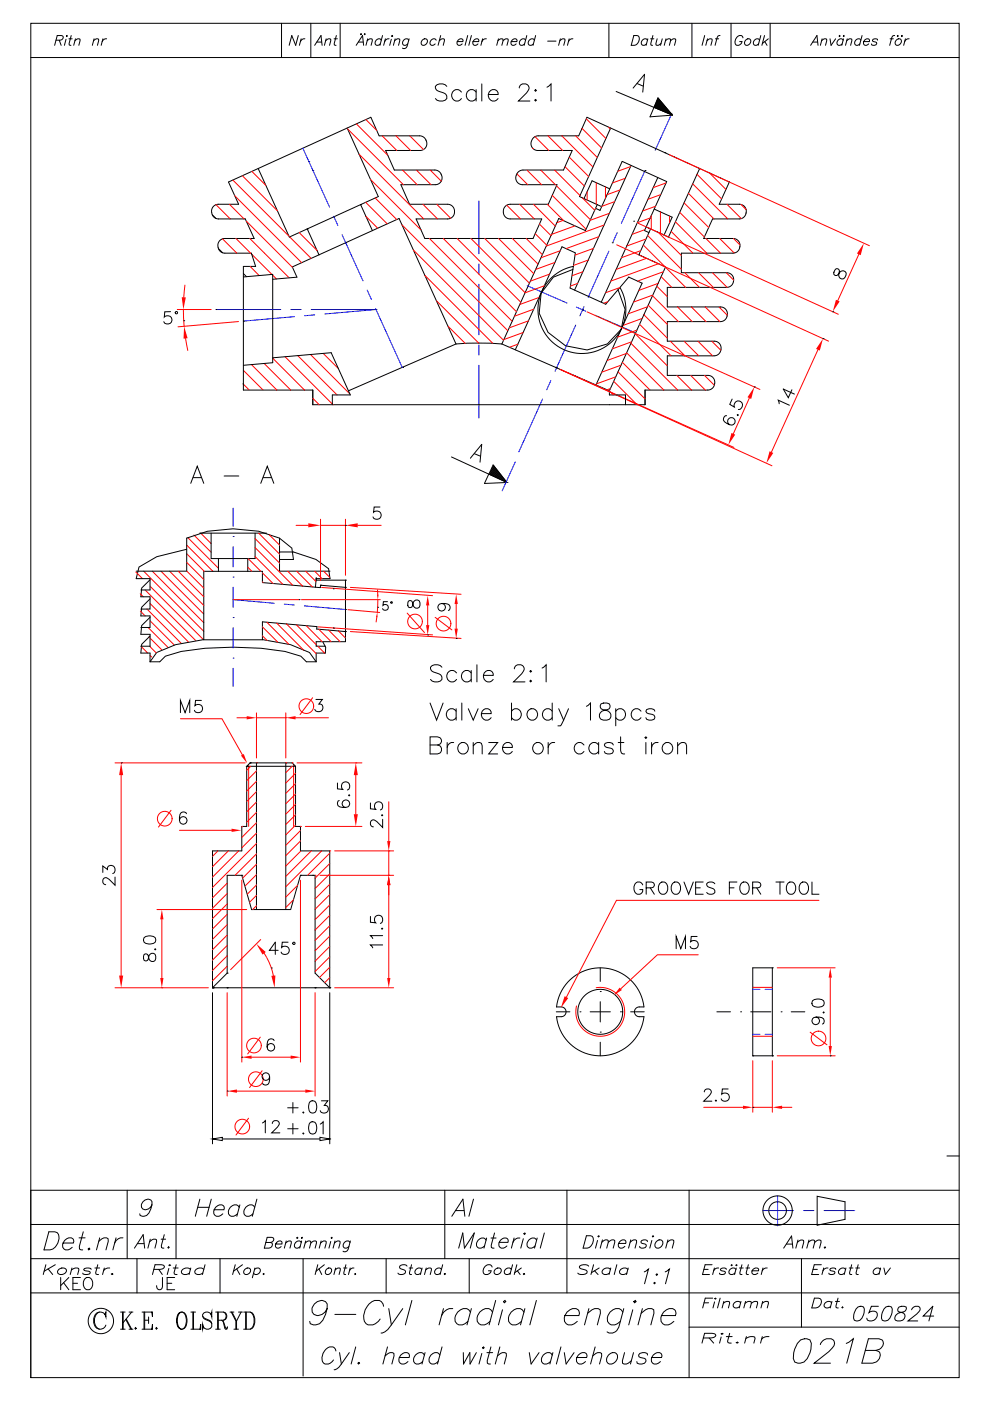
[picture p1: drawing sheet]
<svg xmlns="http://www.w3.org/2000/svg" width="210mm" height="297mm" viewBox="0 0 210 297" stroke-linecap="round" stroke-linejoin="round" font-family="sans-serif">
<g fill="none" stroke="#00f" stroke-width=".21">
<path d="M136.8 36.1l-5 11.3M142.5 24l-3.5 7.8M101.6 42.6v11.2M101.6 55.9v2.2M129.2 53.2l-4.4 9.8M130.9 49.3l-.9 2M101.6 60.2v10.8M101.6 73.1v2.2M101.6 77.4v11.2M111.8 60.6l8.5 3.6M122.1 68.9l-4.4 9.8M122.2 65.1l2 .9"/>
<path d="M123.9 65l-.9 2M126.2 66.8l8.4 3.7M109.3 97.9l-2.8 6.2M115.1 84.6l-5.1 11.2M116.8 80.7l-.8 1.9M49.4 113.7h.1M49.4 107.7v3.9M49.4 115.9v4.3M49.4 122.3h.1M49.4 130.9h.1M49.4 139.5h.1M49.4 124.5v4.3"/>
<path d="M49.4 133.1v4.3M49.4 127.1l8.7 .8M60.3 128.1l2.1 .1M64.6 128.4l8.7 .8M49.4 141.7v3.8M159.7 209.7h1.5M159.7 219.3h1.5M162.3 209.7h1.5M162.3 219.3h1.5"/>
</g>
<g fill="none" stroke="#000" stroke-width=".21">
<path d="M130.7 19.4l11.9 5M134.3 18.7l2.4-2.9-.4 3.7M135.1 17.7l1.3 .6M48.5 38.6l2.1 4.7h-4.3a1.56 1.56 0 0 0-1.4 1.6 1.56 1.56 0 0 0 1.5 1.5h5.6M73.6 27.1l6.6 14.6-18.8 8.5-6.6-14.5M78.7 24.9l1.7 3.9h8.6a1.55 1.55 0 0 1 1.5 1.5 1.55 1.55 0 0 1-1.4 1.6h-7.3l1.8 4.1h8.6a1.56 1.56 0 0 1 1.6 1.6 1.56 1.56 0 0 1-1.5 1.6h-7.3l1.9 4.1h8.1a1.56 1.56 0 0 1 1.4 1.6 1.56 1.56 0 0 1-1.4 1.5h-6.7l1.8 4.2h23l1.8-4.2h-6.7a1.56 1.56 0 0 1-1.4-1.5 1.56 1.56 0 0 1 1.4-1.6h8.1l1.8-4.1h-7.3a1.56 1.56 0 0 1-1.4-1.6 1.56 1.56 0 0 1 1.5-1.6h8.6l1.9-4.1h-7.3a1.55 1.55 0 0 1-1.5-1.6 1.55 1.55 0 0 1 1.6-1.5h8.5l1.8-3.9M129.5 27.1l-6.6 14.6 4.7 2.1M133.9 35.1l-12 26.4M136.8 36.1h.1M139.5 37.6l-12 26.5M139.6 20.8l3 3.6-4.7 .4zM139.6 20.8l-.1 .1"/>
<path d="M139.7 20.9l-.3 .2M139.7 21l-.4 .4M139.8 21l-.6 .6M139.9 21.1l-.8 .8M139.9 21.2l-.9 .9M140 21.3l-1.1 1.1M140.1 21.3l-1.3 1.3M140.1 21.4l-1.3 1.4M140.2 21.5l-1.3 1.3M140.3 21.6l-1.3 1.3M140.3 21.7l-1.2 1.2M140.4 21.7l-1.2 1.3"/>
<path d="M140.5 21.8l-1.2 1.2M140.5 21.9l-1.1 1.1M140.6 22l-1.1 1.1M140.7 22.1l-1.1 1M140.7 22.1l-1 1.1M140.8 22.2l-1 1M140.9 22.3l-1 1M140.9 22.4l-.9 .9M141 22.5l-.9 .8M141.1 22.5l-.9 .9M141.1 22.6l-.8 .8M141.2 22.7l-.8 .8"/>
<path d="M141.3 22.8l-.8 .7M141.3 22.9l-.7 .7M141.4 22.9l-.7 .7M141.5 23l-.7 .6M141.5 23.1l-.6 .6M141.6 23.2l-.6 .5M141.7 23.3l-.6 .5M141.7 23.3l-.5 .5M141.8 23.4l-.5 .5M141.9 23.5l-.5 .4M141.9 23.6l-.3 .4M142 23.7l-.3 .3"/>
<path d="M142.1 23.7l-.3 .3M142.1 23.8l-.2 .3M142.2 23.9l-.2 .2M142.3 24l-.2 .2M142.3 24.1l-.1 .1M142.4 24.1l-.1 .2M142.5 24.2l-.1 .1M142.5 24.3h.1M142.6 24.4h.1M148.4 35.7l-6.6 14.5-3.8-1.7M154.7 38.6l-2.1 4.7h4.2a1.56 1.56 0 0 1 1.5 1.6 1.56 1.56 0 0 1-1.5 1.5h-5.7M51.6 56.5h2.6"/>
<path d="M53.9 50.6h-6.2a1.56 1.56 0 0 0-1.5 1.5 1.56 1.56 0 0 0 1.5 1.6h5.6M63 58.8l-1-2.2 22.6-10.3 12.1 26.6M65.2 48.5l2.5 5.5M76.5 43.4l2.5 5.5M121.5 57.1l-4.1 1.7-2.6 3.3-.4 4.3 1.8 4.1 3.8 2.8 4.5 .9 4.3-1.3 3-3.1 .8-4.2-1.5-4.2M121.6 56.5a9.3 9.3 0 0 0-7.1 11.9 9.3 9.3 0 0 0 12.7 5.7 9.3 9.3 0 0 0 4.3-13.2M126.3 44.2l1 .4 4.7-10.4 9.4 4.3-4.7 10.4 .9 .4M126.7 43.4l-2.5 5.5-5.7-2.6-12 26.6M129.3 40l-3.7-1.7-1.7 3.8M137.1 48.1l.9 .4M138 48.5l-2.5 5.5 5.7 2.6-12 26.4M138.8 44.3l3.8 1.7-1.7 3.8"/>
<path d="M149.3 50.6h6.2a1.56 1.56 0 0 1 1.5 1.5 1.56 1.56 0 0 1-1.5 1.6h-11v4.1h9.7a1.56 1.56 0 0 1 1.4 1.6 1.56 1.56 0 0 1-1.5 1.5h-12.6v4.2h11.3a1.56 1.56 0 0 1 1.5 1.5 1.56 1.56 0 0 1-1.5 1.6h-11.3v4.1h10a1.56 1.56 0 0 1 1.4 1.6 1.56 1.56 0 0 1-1.4 1.5h-10v4.2h8.7a1.56 1.56 0 0 1 1.4 1.5 1.56 1.56 0 0 1-1.5 1.6h-13.3v3.1h-70.5v-3.1h-14.7M96.7 72.9a63 63 0 0 1 9.8 0M96.7 72.9l-22.8 9.9M106.5 72.9l22.8 9.9v.9M109.3 74.2l9.9-21.9 2.8 1.3-1.1 7.5 7.6 3.4 4.9-5.8 2.8 1.3-9.9 21.7M51.6 81.3v.2M95.8 96.9l11.7 5.4-4.7 .2 .9-2 1.9-.7M99.8 97.1l2.4-2.9-.4 3.8M100.6 96.2l1.3 .5M104.6 98.5l2.9 3.8M104.7 98.6l-.2 .1M104.7 98.7l-.3 .1"/>
<path d="M104.8 98.8l-.4 .2M104.9 98.9l-.6 .3M105 99l-.8 .3M105.1 99.2l-1 .3M105.2 99.3l-1.1 .4M105.2 99.4l-1.2 .4M105.3 99.5l-1.4 .5M105.4 99.6l-1.6 .6M105.5 99.7l-1.8 .6M105.7 99.9l-1.9 .7M39.6 116.4l-6.4 1.6-3.7 2.2-.6 2.5h2.9v2.4h-1.9M42.4 113h14.1"/>
<path d="M44.8 113v5.4h9.3v-5.4M46.3 118.4v2.7M52.6 118.4v2.7M59.3 118.6h2.9l-.3-2.4-2.6-2.1a25.5 25.5 0 0 0-19.7 0v7h-10.7M59.3 117h3l4.7 1.6 2.7 2 .3 2.1h-2.9v.3h6.2v13h-6.2v1h1.9M59.3 114.1v7h10.7M105.7 100l-1.7 .7M105.8 100.1l-1.6 .6M105.9 100.2l-1.6 .6M106 100.3l-1.5 .6M106.1 100.4l-1.4 .6M106.2 100.5l-1.4 .5"/>
<path d="M106.2 100.6l-1.2 .5M106.3 100.8l-1.1 .4M106.4 100.9l-1.1 .4M106.5 101l-1 .3M106.6 101.1l-.9 .3M106.7 101.2l-.9 .3M106.8 101.3l-.8 .3M106.8 101.4l-.6 .2M106.9 101.5l-.6 .2M107 101.6l-.5 .2M107.1 101.7l-.4 .2M107.2 101.8l-.4 .2"/>
<path d="M107.3 101.9l-.3 .1M107.3 102l-.1 .1M107.4 102.1l-.1 .1M107.5 102.3h.1M31.8 126.9l-1.7 1.8-.2 1.9h1.9v2.4h-1.9M31.8 134.8l-1.7 1.8-.2 1.8h1.9v1.9M31.8 130.8l-1.7 1.8-.2 1.9h1.9v2.5h-1.9M31.8 122.9l-1.7 1.8-.2 1.8h1.9v2.6h-1.9M43.2 135.6l-5.9 1.1-4.1 1.6-1.4 2M55.7 135.6l5.9 1.1 4 1.6 1.5 2M55.7 123v-1.9h-12.5v14.5h12.5v-3.8l11.5 1M55.7 123.5l12.2 1.1"/>
<path d="M67.2 133.3l6.1 .6M68 124.1l5.3 .4M68.5 136l.6 1.2-.1 1.2h-1.9v1.9M31.8 140.3h2.1l1.2-1.2 3.3-1a67.2 67.2 0 0 1 22 0l3.4 1 1.2 1.2h2.1M52.3 162.4v12.8h-1v5.2h-6.2v29h24.8v-29h-6.2v-5.2h-1v-12.8M52.3 162.4l.8-.7h8.9l.7 .7zM54.4 161.7v31.1M60.6 161.7v31.1M48.2 206.3v-20.7h3.1l2.1 7.2h8.3l2-7.2h3.1v20.7M118 214.5h2.9M121 207.7a9.3 9.3 0 0 1 9.6-2 9.3 9.3 0 0 1 6 7.7h-1a1.03 1.03 0 0 0-1 1.1 1.03 1.03 0 0 0 1 1h1a9.3 9.3 0 0 1-9.3 8.3 9.3 9.3 0 0 1-9.3-8.3h1a1.03 1.03 0 0 0 1.1-1 1.03 1.03 0 0 0-1.1-1.1h-1a9.3 9.3 0 0 1 3-5.7zM123 214.5h.1"/>
<path d="M125.2 214.5h4.3M127.3 210.2h.1M127.3 218.8h.1M127.3 205.2v2.8M127.3 212.3v4.3M131.6 214.5h.1M133.8 214.5h2.8M152.1 214.5h2.8M157.1 214.5h.1M159.2 214.5h4.3M159.7 205.2h4.1v18.6h-4.1zM165.7 214.5h.1"/>
<path d="M167.8 214.5h2.9M127.3 220.9v2.9"/>
<circle cx="127.3" cy="214.5" r="4.8"/>
</g>
<g fill="none" stroke="#f00" stroke-width=".21">
<path d="M126.5 38.7v4.6M128.4 39.6v2.4M132.6 37.8l-2.7 1M133.7 35.3l-2.7 1M141.3 38.8l-2.7 1M116.6 58.1l-4.1 1.5M117.7 55.6l-4.1 1.5M118.8 53.2l-4.1 1.4M119.4 46.7l-1.3 .5M122 47.9l-5 1.8M123.6 57.6l-2.3 .9M124.5 40.6v1.8"/>
<path d="M124.8 55.1l-3.2 1.2M125.9 52.7l-3.9 1.4M126.4 44.2h-.1M127 50.2l-6.9 2.5M128.1 47.7l-12.2 4.5M129.3 45.2l-4.1 1.5M130.4 42.7l-2.8 1M131.5 40.3l-2.7 1M135.9 53.1l-4.1 1.5M136.8 48.7l-2.7 1M137 50.7l-4.1 1.5M137.1 54.8l-6.4 2.3"/>
<path d="M137.9 46.2l-2.7 1M138.1 45.7v2.9M139 43.7l-2.7 1M139.7 55.9l-10.1 3.7M140.1 44.9v4.6M140.2 41.3l-2.8 .9M140.7 57.6l-5.5 2M142 45.8v1.4M109.8 73l-1.7 .6M111 70.5l-4.1 1.5M112.1 68l-4.1 1.5M113.2 65.5l-4.1 1.5"/>
<path d="M114.3 63.1l-4.1 1.4M115.5 60.6l-4.1 1.5M122.5 60.1l-1.5 .5M128.9 63.9l-.9 .4M130.6 79.9l-4.1 1.5M131.5 61l-3.1 1.1M131.7 77.4l-4.1 1.5M132.8 74.9l-4 1.5M134 72.5l-4.1 1.4M135.1 70l-4.1 1.5M136.2 67.5l-4.1 1.5M137.3 65l-4 1.5"/>
<path d="M138.5 62.5l-4.1 1.5M139.6 60.1l-4.1 1.5M129.5 82.4l-.7 .2M39.6 115.5l5.6 5.6M39.6 117.4l3.7 3.7M39.6 119.2l3.6 3.6M39.8 114l6.5 6.5M41.1 113.4l3.7 3.7M42.5 113l2.3 2.2M28.8 121.3l1.4 1.4M29.8 125.9l.6 .6M29.8 129.5l1 1.1"/>
<path d="M29.9 137l1.4 1.4M30.5 121.1l12.7 12.7M30.8 125.1l10.7 10.7M31.2 129.1l7.2 7.3M31.4 133l4.2 4.2M31.6 135l2.7 2.7M31.7 137l1.4 1.4M31.8 127.9l8.1 8.1M31.8 124.3l11.4 11.3M31.8 131.6l5.2 5.1M31.8 138.9l.4 .4M32.3 121.1l10.9 10.9"/>
<path d="M34.1 121.1l9.1 9.1M36 121.1l7.2 7.2M37.8 121.1l5.4 5.4M39.6 121l3.6 3.7M49.4 127.1h14M52.7 162v13.2M62.3 162v13.2M82.5 187.6v19.7M71 209.4h12.5M126.5 209.4a5.2 5.2 0 0 1 6 4.9 5.2 5.2 0 0 1-5.7 5.3 5.2 5.2 0 0 1-4.5-6.4M159.7 209.3h4.1M159.7 219.7h4.1"/>
</g>
<g fill="#f00">
<path d="M82.1 207.3h.7l-.3 2.1z"/>
<path d="M82.5 185.6l.3 2h-.7z"/>
</g>
<path d="M66.3 185.6h.1M78.6 194.3v1.2l1.1 .1a.92 .92 0 0 1 0-1.4 .92 .92 0 0 1 1.3 .2 .92 .92 0 0 1-.3 1.3M81 196.7l.2 .2-.2 .1-.1-.1M81.2 198.3h-2.6l.5 .7M82.5 185.6h.1M69.9 209.4h.1M81.2 200.3h-2.6l.5 .6" fill="none" stroke="#000" stroke-width=".21"/>
<path d="M82.5 170v8.3M67.9 185.6h15.6M71 180.4h12.5M82.5 187.6v2.1" fill="none" stroke="#f00" stroke-width=".21"/>
<g fill="#f00">
<path d="M82.5 185.6l.3 2h-.7z"/>
<path d="M82.1 178.3h.7l-.3 2.1z"/>
</g>
<path d="M63 161.7h13.8M64.8 175.2h12M75.5 164.3v8.3M66.8 185.6h.1M69.9 180.4h.1M82.5 180.4h.1M82.5 180.4v5.2" fill="none" stroke="#f00" stroke-width=".21"/>
<path d="M78.6 170.2v1.2l1.1 .2a.92 .92 0 0 1 0-1.4 .92 .92 0 0 1 1.3 .2 .92 .92 0 0 1-.3 1.3M81 172.7l.2 .1-.2 .1-.1-.1M81.2 173.7v1.7l-1.3-1.2a.78 .78 0 0 0-1.2-.2l-.1 .8 .2 .3 .4 .2" fill="none" stroke="#000" stroke-width=".21"/>
<g fill="#f00">
<path d="M75 172.6h.9l-.4 2.6z"/>
<path d="M75.5 161.7l.4 2.6h-.9z"/>
</g>
<path d="M71.6 166v1.2l1.1 .1a.92 .92 0 0 1 0-1.3 .92 .92 0 0 1 1.3 .1 .92 .92 0 0 1-.3 1.4M71.9 169.7a.76 .76 0 0 0-.2 1.1 2 2 0 0 0 2.3 0 .8 .8 0 0 0-.3-1.2 .8 .8 0 0 0-1.1 .6 .8 .8 0 0 0 .7 1M74 168.5l.2 .1-.2 .1-.1-.1" fill="none" stroke="#000" stroke-width=".21"/>
<path d="M62 161.7h.1M63.7 175.2h.1M75.5 161.7h.1" fill="none" stroke="#f00" stroke-width=".21"/>
<path d="M51.1 160.2l.6-.4 .7 2z" fill="#f00"/>
<path d="M38.3 152.4h8.8l4.3 7.6" fill="none" stroke="#f00" stroke-width=".21"/>
<path d="M38.3 151.1v-2.6l1 2.6 .9-2.6v2.6M42.7 148.5h-1.2l-.1 1.1a.92 .92 0 0 1 1.3 0 .92 .92 0 0 1-.1 1.3 .92 .92 0 0 1-1.4-.3" fill="none" stroke="#000" stroke-width=".21"/>
<path d="M49.1 175.7l2.1 .3-2.1 .4z" fill="#f00"/>
<path d="M38.1 176h11M33.3 192.8h19M34.3 194.9v12.4" fill="none" stroke="#f00" stroke-width=".21"/>
<path d="M39.5 172.5a.76 .76 0 0 0-1.1-.3 2 2 0 0 0 0 2.4 .8 .8 0 0 0 1.2-.4 .8 .8 0 0 0-.5-1.1 .8 .8 0 0 0-1 .8M53.1 161.7h.1M45.1 209.4h.1" fill="none" stroke="#000" stroke-width=".21"/>
<g fill="#f00">
<path d="M34.3 192.8l.4 2.1h-.7z"/>
<path d="M34 207.3h.7l-.4 2.1z"/>
</g>
<path d="M30.6 198.8a1.99 1.99 0 0 1 2.3 0 .84 .84 0 0 1-.4 1.2 2.13 2.13 0 0 1-1.9-.3l-.2-.3zM53.4 192.8h.1M30.6 202.3a.98 .98 0 0 0 .2 1.4h.3a1.42 1.42 0 0 0 .6-1.2 .72 .72 0 0 1 .7-.4 .72 .72 0 0 1 .6 .6v.5a.74 .74 0 0 1-.8 .7 .74 .74 0 0 1-.6-.8l-.2-.5a.52 .52 0 0 0-.8-.3zM32.9 201.1l.1 .1-.1 .1-.1-.1M34.3 209.4h.1M45.2 209.4h.1" fill="none" stroke="#000" stroke-width=".21"/>
<path d="M51.3 186.6v38.5M63.7 186.6v38.5M53.4 224.1h8.3" fill="none" stroke="#f00" stroke-width=".21"/>
<g fill="#f00">
<path d="M61.7 223.8l2 .3-2 .3z"/>
<path d="M51.3 224.1l2.1-.3v.6z"/>
</g>
<path d="M51.3 185.6h.1M63.7 185.6h.1M51.3 224.1h.1M58.1 220.6a.76 .76 0 0 0-1.1-.3 2 2 0 0 0 0 2.4 .8 .8 0 0 0 1.2-.4 .8 .8 0 0 0-.6-1.1 .8 .8 0 0 0-.9 .7" fill="none" stroke="#000" stroke-width=".21"/>
<g fill="none" stroke="#f00" stroke-width=".21">
<path d="M50.3 152.2h2M54.4 151.1v9.6M60.6 151.1v9.6M62.7 152.2h7M55.2 219.9l-2.7 3.5M52.7 237l-2.6 3.6M55.6 227l-2.7 3.5"/>
<circle cx="51.4" cy="238.8" r="1.56"/>
<circle cx="53.9" cy="221.6" r="1.55"/>
<circle cx="54.3" cy="228.8" r="1.56"/>
</g>
<g fill="#f00">
<path d="M52.3 151.8l2.1 .4-2.1 .3z"/>
<path d="M60.6 152.2l2.1-.4v.7z"/>
</g>
<g fill="none" stroke="#f00" stroke-width=".21">
<path d="M54.4 152.2h6.2M60.6 152.2h.1M66.3 147.9l-2.7 3.6M36.3 171.8l-2.7 3.5M54.4 161.7h.1M60.6 161.7h.1M164.9 205.2h12.2M176.1 207.2v14.5M164.9 223.8h12.2"/>
<circle cx="65" cy="149.7" r="1.56"/>
<circle cx="34.9" cy="173.5" r="1.56"/>
</g>
<g fill="none" stroke="#000" stroke-width=".21">
<path d="M94.8 18.3a1.59 1.59 0 0 0-2.4 0 .93 .93 0 0 0 .6 1l1.1 .4a.88 .88 0 0 1 .6 .7 .88 .88 0 0 1-.3 .8 1.67 1.67 0 0 1-2-.3M97.9 19.5a1.16 1.16 0 0 0-1.7-.2 1.16 1.16 0 0 0 0 1.8 1.16 1.16 0 0 0 1.7-.2M101 19.5a1.16 1.16 0 0 0-1.7-.2 1.16 1.16 0 0 0 0 1.8 1.16 1.16 0 0 0 1.7-.2M101 19v2.4M102.2 17.8v3.6M110.1 18.7a.9 .9 0 0 1 .7-.9h.7a.89 .89 0 0 1 .5 1.4l-2 2.2h2.4M113.4 19.2l.2-.2 .2 .2-.2 .1zM116 18.5l.9-.7v3.6M103.6 20h2.1a1.04 1.04 0 0 0-1.1-1.1 1.04 1.04 0 0 0-1 1.1 1.14 1.14 0 0 0 .7 1.3 1.14 1.14 0 0 0 1.4-.4M113.6 21.1l.2 .1-.2 .2-.2-.2zM40.5 102.5l1.3-3.7 1.4 3.7M41 101.2h1.7"/>
<path d="M47.5 100.9h3.1M55.3 102.5l1.4-3.7 1.4 3.7M55.8 101.2h1.8M67 148.3h1.4l-.8 .9a.83 .83 0 0 1 .9 1 .83 .83 0 0 1-1.1 .7l-.4-.2-.2-.3"/>
</g>
<g fill="#f00">
<path d="M176.1 205.2l.4 2h-.7z"/>
<path d="M175.8 221.7h.7l-.4 2.1z"/>
</g>
<path d="M163.8 205.2h.1M172.3 212.1a2 2 0 0 1 2.4 0 .84 .84 0 0 1-.4 1.3 2.14 2.14 0 0 1-2-.3l-.1-.3zM173.1 215.6a.8 .8 0 0 1 .7 1.1 .8 .8 0 0 1-1.3 .3 .8 .8 0 0 1 .1-1.3 2.34 2.34 0 0 1 2.1 .3 .76 .76 0 0 1-.3 1.1M174.7 214.5l.1 .1-.1 .1-.1-.1M163.8 223.8h.1M176.1 223.8h.1" fill="none" stroke="#000" stroke-width=".21"/>
<g fill="none" stroke="#f00" stroke-width=".21">
<path d="M171.8 218.8l3.6 2.7M149.3 234.7h8.3M159.7 224.8v11M163.8 224.8v11M165.9 234.7h2.1"/>
<circle cx="173.6" cy="220.1" r="1.55"/>
</g>
<g fill="#f00">
<path d="M163.8 234.7l2.1-.3v.7z"/>
<path d="M157.6 234.4l2.1 .3-2.1 .4z"/>
</g>
<path d="M159.7 234.7h4.1" fill="none" stroke="#f00" stroke-width=".21"/>
<path d="M149.4 231.5l.2-.5 .8-.2a.63 .63 0 0 1 .3 1l-1.4 1.6h1.7M151.9 233.2l-.2 .1 .2 .1 .1-.1M154.4 230.8h-1.2l-.1 1.1a.91 .91 0 0 1 1.4 0 .91 .91 0 0 1-.2 1.4 .91 .91 0 0 1-1.3-.4M159.7 223.8h.1M159.7 234.7h.1M163.8 223.8h.1" fill="none" stroke="#000" stroke-width=".21"/>
<path d="M131.4 209.4l.5 .5-1.8 1.1z" fill="#f00"/>
<path d="M67.4 132.9l24.4 1.7M68.2 124.5l23.6 1.8M90.7 128.3v4.2M148.1 202.4h-8.7l-7.7 7.2" fill="none" stroke="#f00" stroke-width=".21"/>
<path d="M147.9 198.5h-1.3l-.1 1.1a.92 .92 0 0 1 1.4 0 .92 .92 0 0 1-.2 1.4 .92 .92 0 0 1-1.3-.4M143.4 201.1v-2.6l1 2.6 1-2.6v2.6" fill="none" stroke="#000" stroke-width=".21"/>
<g fill="#f00">
<path d="M90.7 126.3l.4 2h-.7z"/>
<path d="M90.4 132.5h.7l-.4 2.1z"/>
</g>
<path d="M70.7 124.8h.1M70.7 133.1h.1M86.6 127.4a.98 .98 0 0 0 .3 1.4h.2a1.42 1.42 0 0 0 .6-1.2 .71 .71 0 0 1 .8-.4 .71 .71 0 0 1 .6 .6v.5a.74 .74 0 0 1-.8 .7 .74 .74 0 0 1-.7-.8l-.1-.5a.52 .52 0 0 0-.9-.3zM90.7 134.6h.1" fill="none" stroke="#000" stroke-width=".21"/>
<path d="M74.3 124.5l23.5 1.5M74.3 133.9l23.5 1.4M96.8 128v5.3" fill="none" stroke="#f00" stroke-width=".21"/>
<g fill="#f00">
<path d="M96.8 126l.3 2h-.7z"/>
<path d="M96.4 133.3h.7l-.3 2z"/>
</g>
<g fill="none" stroke="#000" stroke-width=".21">
<path d="M65.5 34.3h.1M66.3 36.1h.1M52 46.4l1.9 4.2M65.2 48.5h.1M70.8 46h.1M73.3 51.5h.1M76.5 43.4h.1M151.1 46.4l-1.8 4.2M79.7 65.6h.1M85.3 77.9h.1M73.3 124.5h.1M73.3 133.9h.1"/>
<path d="M93.7 127.9a.8 .8 0 0 1 .7 1.1 .8 .8 0 0 1-1.2 .3 .8 .8 0 0 1 0-1.3 2.34 2.34 0 0 1 2.1 .3 .76 .76 0 0 1-.2 1.1M96.8 135.3h.1M93.7 141.4a1.59 1.59 0 0 0-2.4 0 .91 .91 0 0 0 .7 1.1l1 .3a.89 .89 0 0 1 .7 .7 .89 .89 0 0 1-.3 .9 1.66 1.66 0 0 1-2.1-.4M96.8 142.6a1.16 1.16 0 0 0-1.7-.1 1.16 1.16 0 0 0 0 1.7 1.16 1.16 0 0 0 1.7-.2M99.9 142.6a1.16 1.16 0 0 0-1.7-.1 1.16 1.16 0 0 0 0 1.7 1.16 1.16 0 0 0 1.7-.2M99.9 142.1v2.4M101.2 140.9v3.6M102.5 143.2h2.1a1.04 1.04 0 0 0-1-1.1 1.04 1.04 0 0 0-1.1 1.1 1.14 1.14 0 0 0 .7 1.3 1.14 1.14 0 0 0 1.4-.5M109.1 141.8a.91 .91 0 0 1 .7-.9h.7a.89 .89 0 0 1 .5 1.4l-2.1 2.2h2.4M112.4 142.3l.2-.2 .1 .2-.1 .2zM112.6 144.2l.1 .2-.1 .1-.2-.1zM115 141.6l.8-.7v3.6"/>
</g>
<g fill="none" stroke="#f00" stroke-width=".21">
<path d="M63.9 127.1h16.8M73.8 129.2l6.7 .6M79.9 130.8l-.1 1M80.1 125v1.1M80.1 127.1l-.1 2.7M86.4 130l3.6 4.1M92.3 130.9l3.5 2.6"/>
<circle cx="88" cy="131.7" r="1.55"/>
<circle cx="94.1" cy="132.2" r="1.55"/>
</g>
<g fill="#f00">
<path d="M80 129.8l.1 1h-.3z"/>
<path d="M80 126.1h.3l-.2 1z"/>
</g>
<g fill="none" stroke="#000" stroke-width=".21">
<path d="M78.7 24.9l-30.2 13.7M124.5 24.9l30.2 13.7M49.4 127.1h.1M63.4 127.1h.1M73.3 129.2h.1M80.1 128.7h.1M82.2 127.5h-.9l-.1 .8a.64 .64 0 0 1 1 0 .64 .64 0 0 1-.1 1 .64 .64 0 0 1-.9-.3"/>
<circle cx="83" cy="127.7" r=".17"/>
</g>
<path d="M24.4 161.7h27.6M25.7 164.3v42.5M24.4 209.4h19.8" fill="none" stroke="#f00" stroke-width=".21"/>
<g fill="#f00">
<path d="M25.3 206.8h.8l-.4 2.6z"/>
<path d="M25.7 161.7l.4 2.6h-.8z"/>
</g>
<path d="M25.7 161.7h.1M53.1 161.7h.1M21.8 184.9v-1.3l1 .7a.83 .83 0 0 1 1-.9 .83 .83 0 0 1 .6 1.2l-.1 .3-.4 .3M24.4 185.9v1.7l-1.2-1.2a.78 .78 0 0 0-1.3-.1l-.1 .7 .3 .4 .3 .1M45.2 209.4h.1M48.2 206.3l-3.1 3.1M66.8 206.3l3.1 3.1" fill="none" stroke="#000" stroke-width=".21"/>
<g fill="none" stroke="#f00" stroke-width=".21">
<path d="M109.6 36.9l2.3 2.3M111.8 36l3.1 3.2M113 31.4l.1 .2M113.5 29l2.9 2.9M114.7 36l3.1 3.2M116.2 28.8l3.1 3.1M117.6 36l5.4 5.4M118 39.4l7.2 7.2M119.2 28.8l6.6 6.6M119.8 35.3l4.1 4.1M120.7 33.3l4.2 4.1M122.1 28.8l4.6 4.6"/>
<path d="M123.5 27.2l4.1 4.2M124.4 25.2l4.1 4.2M129 26.9l.4 .4M101.6 52.2l9.8 9.8M101.6 55.2l8.9 8.9M101.6 58.1l7.9 8M102.8 50.6l9.5 9.4M105.8 50.6l7.4 7.4M107.5 43.5l2.9 2.9M108.7 50.6l5.4 5.4M110.2 43.3l3.1 3.1M111.6 50.6l3.4 3.4"/>
<path d="M113.2 43.3l4.6 4.6M113.5 49.5l2.5 2.5M114.4 47.5l2.5 2.4M116.1 43.3l3.5 3.5M117.1 41.4l7.2 7.2M123.5 41.9l2.6 2.7M101.6 61l7 7.1M101.6 64l6.1 6.1M101.6 66.9l5.2 5.2M101.6 69.8l2.9 3M51.4 175.2l-.1 .1M53.2 162.4l-.9 .9"/>
<path d="M54.4 174.4l-3.1 3.1M54.4 172.2l-2.1 2.1M54.4 170l-2.1 2.1M54.4 167.8l-2.1 2.1M54.4 165.6l-2.1 2.1M54.4 163.4l-2.1 2.1M54.4 176.6l-3.1 3.1M54.4 178.8l-9.3 9.3M62 162.4l-1.4 1.4M62.7 166.1l-2.1 2.1M62.7 168.3l-2.1 2.1M62.7 170.5l-2.1 2.1"/>
<path d="M62.7 172.7l-2.1 2.1M62.7 174.9l-2.1 2.1M62.7 163.9l-2.1 2.1M63.7 176.1l-3.1 3.1M63.7 178.3l-3.1 3.1M46.2 180.4l-1.1 1.1M48.2 187.2l-3.1 3.1M48.2 189.4l-3.1 3.1M48.2 191.6l-3.1 3.1M48.2 193.8l-3.1 3.1M48.2 196l-3.1 3.1M48.2 198.2l-3.1 3.1"/>
<path d="M48.4 180.4l-3.3 3.3M50.6 180.4l-5.5 5.5M54.4 181l-4.5 4.6M54.4 183.2l-2.9 2.9M54.4 185.4l-2.5 2.4M54.4 187.6l-2 2M54.4 189.8l-1.5 1.5M54.4 192l-.8 .8M62.2 190.7l-1.6 1.7M63.1 187.7l-2.5 2.5M63.8 180.4l-3.2 3.2M66 180.4l-5.4 5.4"/>
<path d="M68.2 180.4l-7.6 7.6M69.9 183l-3.1 3.2M69.9 180.8l-4.7 4.8M69.9 185.2l-3.1 3.2M69.9 187.4l-3.1 3.2M69.9 189.6l-3.1 3.1M69.9 191.8l-3.1 3.1M69.9 194l-3.1 3.1M69.9 196.2l-3.1 3.1M69.9 198.4l-3.1 3.1M48.2 204.8l-3.1 3.1M48.2 202.6l-3.1 3.1"/>
<path d="M48.2 200.4l-3.1 3.1M69.9 200.6l-3.1 3.1M69.9 202.8l-3.1 3.1M69.9 205l-2.1 2.2M69.9 207.2l-1 1.1"/>
</g>
<path d="M119.8 211.2l.7 .4-1.5 2.1z" fill="#f00"/>
<g fill="none" stroke="#f00" stroke-width=".21">
<path d="M52.6 118.4l2.7 2.7M54.1 114.2l5.2 5.2M54.1 116.1l8 8M54.1 118l5.9 5.9M54.9 113l4.4 4.4M57.1 113.3l2.2 2.2M62.8 111.4h2.6M68 110.1v12.9M73.3 110.1v11.8M75.9 111.4h4.9M52.6 120.2l.8 .9M55.7 121.4l2.2 2.3"/>
<path d="M55.7 123.3l.1 .2M55.7 132.9l3.3 3.3M55.7 134.8l.9 1M56.6 131.9l4.7 4.7M58.7 132.1l5.7 5.7M60.8 132.3l6.3 6.3M61 121.1l3.2 3.1M62.9 132.4l4.2 4.2M62.9 121.1l3.4 3.3M64.8 121.1l2.2 2.2M64.9 132.6l3.4 3.4M66.7 121.1l1.6 1.6"/>
<path d="M67.4 137l1.5 1.4M67.6 133.4l2.6 2.6M68.6 121.1l1.4 1.3M69.7 133.6l2.5 2.4M71.8 133.8l1.5 1.4M173.7 190.9h-42.9l-10.7 20.5"/>
</g>
<g fill="none" stroke="#000" stroke-width=".21">
<path d="M55.7 123v.5M67.1 122.4l-.2 2.1M67.2 132.8v.5M68 124.1l-.1 .5M136.3 187.6a.95 .95 0 0 0-1.1-.6 .95 .95 0 0 0-.7 1 1.14 1.14 0 0 0 .2 1.2 1.14 1.14 0 0 0 1.3 .2l.3-.5v-.3h-.6M137.1 188.2l1.4-.1a.6 .6 0 0 0 0-1l-1.4-.1v2.6M137.9 188.2l.9 1.4M140.1 187.1a1.19 1.19 0 0 1 1.4 .4 1.19 1.19 0 0 1 0 1.4 .95 .95 0 0 1-1.1 .7 .95 .95 0 0 1-.7-1 1.57 1.57 0 0 1 .4-1.5zM142.6 187.3a.96 .96 0 0 1 1.1-.3 .96 .96 0 0 1 .6 1 1.13 1.13 0 0 1-.2 1.2 1.13 1.13 0 0 1-1.2 .2 1.61 1.61 0 0 1-.3-2.1zM145.1 187l1 2.6 1-2.6M147.5 188.2h1M149.2 187h-1.7v2.6h1.7"/>
<path d="M151.6 187.3a.98 .98 0 0 0-.9-.4 .98 .98 0 0 0-.8 .7l.2 .4 1 .3a.63 .63 0 0 1 .5 .5 .63 .63 0 0 1-.2 .6 1.19 1.19 0 0 1-1.5-.2M154.7 188.2h1M156.3 187h-1.6v2.6M157.2 187.3a.96 .96 0 0 1 1.1-.3 .96 .96 0 0 1 .6 1 1.13 1.13 0 0 1-.2 1.2 1.13 1.13 0 0 1-1.3 .2 1.61 1.61 0 0 1-.2-2.1zM159.6 188.2l1.5-.1a.6 .6 0 0 0 0-1l-1.5-.1v2.6M160.5 188.2l.9 1.4M164.6 187h1.7M165.4 187v2.6M167 187.3a.95 .95 0 0 1 1.1-.3 .95 .95 0 0 1 .7 1 1.13 1.13 0 0 1-.3 1.2 1.13 1.13 0 0 1-1.2 .2 1.61 1.61 0 0 1-.3-2.1zM170 187.1a1.19 1.19 0 0 1 1.4 .4 1.19 1.19 0 0 1 0 1.4 .95 .95 0 0 1-1.1 .7 .95 .95 0 0 1-.8-1 1.57 1.57 0 0 1 .5-1.5zM172.2 187v2.6h1.5"/>
</g>
<g fill="#f00">
<path d="M65.4 110.9l2.6 .5-2.6 .4z"/>
<path d="M73.3 111.4l2.6-.5v.9z"/>
</g>
<path d="M130.8 51.9l44.9 20.4M118.8 78.3l44.9 20.4M173.5 74.1l-9.9 21.7M68 111.4h5.3" fill="none" stroke="#f00" stroke-width=".21"/>
<path d="M73.3 111.4h.1M80.6 107.5h-1.2l-.2 1.1a.92 .92 0 0 1 1.4 0 .92 .92 0 0 1-.1 1.3 .92 .92 0 0 1-1.4-.3M68 124.1h.1M73.3 123h.1" fill="none" stroke="#000" stroke-width=".21"/>
<g fill="#f00">
<path d="M163.2 95.7l.8 .3-1.4 2.2z"/>
<path d="M174.6 71.8l-.7 2.5-.8-.3z"/>
</g>
<path d="M129.9 51.5h.1M117.9 77.9h.1M174.6 71.8h.1M165.3 85.6l-.2-.8 2.3 1.1M168 82.6l-.8 1.7-1.1-1.8 2.4 1" fill="none" stroke="#000" stroke-width=".21"/>
<path d="M142 32.8l42.4 19.3M135.3 47.3l42.5 19.3M182.2 53.9l-4.5 9.8" fill="none" stroke="#f00" stroke-width=".21"/>
<g fill="#f00">
<path d="M183.2 51.6l-.6 2.5-.8-.4z"/>
<path d="M177.3 63.5l.8 .4-1.5 2.2z"/>
</g>
<path d="M141 32.4h.1M45 45.5l.8 .8M46.3 52.7l.9 .9M51.6 58l.7 .7M51.6 56.5v26.2M51.6 58.7l6.2-.5v18.7l-6.2 .5M53.3 53.7l.9 2.8M63 58.8l-5.2 .4M134.4 46.9h.1M177.3 57a.97 .97 0 0 0-.3 1.3l.2 .1a1.42 1.42 0 0 0 1.1-.9 .72 .72 0 0 1 .9 0 .72 .72 0 0 1 .2 .8l-.2 .5a.74 .74 0 0 1-1 .2 .74 .74 0 0 1-.3-.9l.1-.5a.52 .52 0 0 0-.7-.6zM57.8 75.8l12.4-1 4.1 8.9M176.6 66.1h.1" fill="none" stroke="#000" stroke-width=".21"/>
<g fill="none" stroke="#f00" stroke-width=".21">
<path d="M49.4 38.2l11.9 11.9M51.4 37.2l7.4 7.5M53.4 36.3l3 3M73.7 27.3l11.9 11.9M75.6 26.3l6.7 6.6M76.2 32.7l13.7 13.7M77.6 25.3l2.3 2.3M78.6 38.1l10.7 10.7M81.1 28.8l3.1 3.1M84 28.8l3.1 3.1M85.4 36l3.1 3.2M86.9 28.8l2.9 2.9"/>
<path d="M88.3 36l3.1 3.2M91.2 36l2.4 2.4M45.8 43.4l3 3M47.2 50.6l3 3.1M48.7 43.3l3.1 3.1M49.8 41.5l14.2 14.2M50.1 50.6l8.5 8.5M52.2 46.9l9.8 9.8M53 50.6l8.3 8.3M53 56.5l2 1.9M61.4 50.2l4.6 4.6M63.5 49.3l3.7 3.8"/>
<path d="M77.6 42.9l4.5 4.6M77.6 45.9l2.5 2.5M79.6 42l4.5 4.5M85.3 47.6l16.3 16.4M87.7 53l13.9 13.9M89.7 43.3l3.1 3.1M90.1 58.4l11.5 11.4M91.1 50.6l10.5 10.4M92.6 43.3l3 3M94 50.6l7.6 7.5M97 50.6l4.6 4.6M99.9 50.6l1.7 1.6"/>
<path d="M51.6 78.5l4.2 4.2M53.3 77.3l5.4 5.4M56 77l5.7 5.7M57.8 75.9l6.8 6.8M60.5 75.6l10.1 10.2M63.2 75.4l8.3 8.3M65.9 75.1l8.3 8.4M68.6 74.9l3.2 3.2M92.6 63.7l8.9 9M95 69.1l3.7 3.7M119 78.4l36.7 16.4M124.5 66.1l36.7 16.5"/>
<path d="M51.6 81.4l1.3 1.3M66.3 84.4l1.4 1.4M158.9 84.4l-3.4 7.6"/>
</g>
<path d="M64.2 31.4l5.7 12.5M70.8 45.8l.9 2M72.6 49.8l4.4 9.7M45.8 65.6h13.8M61.7 65.6h2.2M62.5 67.1l-10.9 1M66 65.6h13.7l-10.8 1M66.8 66.7l-2.2 .2M77.9 61.5l.9 1.9M79.7 65.4l5.6 12.5" fill="none" stroke="#00f" stroke-width=".21"/>
<g fill="#f00">
<path d="M155.2 91.8l.7 .3-1.4 2.2z"/>
<path d="M160 82l-.7 2.6-.7-.4z"/>
</g>
<path d="M118.1 78h.1M123.6 65.7h.1M154.1 88.1a.74 .74 0 0 0-.6 .5 .74 .74 0 0 0 .2 .8 1.86 1.86 0 0 0 1.9 .6 .8 .8 0 0 0 .1-1.2 .8 .8 0 0 0-1.2 0 .8 .8 0 0 0 .2 1.2M155.3 84.6l-.5 1.1 1 .6a.92 .92 0 0 1 .5-1.3 .92 .92 0 0 1 1.2 .7 .92 .92 0 0 1-.9 1.1M156.5 87.9l.1 .1-.2 .1v-.2M160 82h.1M45.1 210.4v32.1M69.9 210.4v32.1M47.1 241.4h20.8" fill="none" stroke="#000" stroke-width=".21"/>
<g fill="#fff" stroke="#000" stroke-width=".21">
<path d="M45.1 241.4l2-.3v.7z"/>
<path d="M67.9 241.1l2 .3-2 .4z"/>
</g>
<path d="M45.1 209.4h.1M69.9 209.4h.1M55.7 238l.6-.5v2.6M57.8 238.2l.2-.5 .7-.2a.63 .63 0 0 1 .4 1l-1.5 1.6h1.8M69.9 241.4h.1" fill="none" stroke="#000" stroke-width=".21"/>
<path d="M48.2 210.4v21.9M66.8 210.4v21.9M50.3 231.3h14.5" fill="none" stroke="#f00" stroke-width=".21"/>
<g fill="#f00">
<path d="M64.8 230.9l2 .4-2 .3z"/>
<path d="M48.2 231.3l2.1-.4v.7z"/>
</g>
<g fill="none" stroke="#000" stroke-width=".21">
<path d="M48.2 209.4h.1M66.8 209.4h.1M48.2 231.3h.1M57.2 228.3a.8 .8 0 0 1-1.1 .7 .8 .8 0 0 1-.3-1.3 .8 .8 0 0 1 1.3 .1 2.34 2.34 0 0 1-.3 2.1 .76 .76 0 0 1-1.1-.3M61 234.8h2.2M61 239.3h2.2M62.1 233.7v2.2M62.1 238.2v2.2M64.3 235.7l-.1 .1 .1 .1 .2-.1M65.8 233.5a.84 .84 0 0 1 1.3 .3 2.14 2.14 0 0 1-.3 2 .84 .84 0 0 1-1.2-.4 2.19 2.19 0 0 1 .2-1.9zM65.8 237.9a.84 .84 0 0 1 1.3 .4 2.14 2.14 0 0 1-.3 2 .84 .84 0 0 1-1.2-.4 2.19 2.19 0 0 1 .2-2zM67.9 238.3l.6-.5v2.6"/>
<path d="M68.2 233.3h1.3l-.7 1a.83 .83 0 0 1 .9 1 .83 .83 0 0 1-1.2 .6l-.3-.1-.3-.4M64.3 240.1l-.1 .2 .1 .1 .2-.1"/>
</g>
<path d="M55.3 199.2l-6.4 6.3M56 202.1l.5 .8M56.6 203l.8 1.8 .6 2" fill="none" stroke="#f00" stroke-width=".21"/>
<g fill="#f00">
<path d="M57.6 206.9l.8-.1-.2 2.6z"/>
<path d="M54.4 200.1l2 1.7-.7 .6z"/>
</g>
<g fill="none" stroke="#000" stroke-width=".21">
<path d="M135.5 54l.2 .1M74.3 83.7h-3.8v2.1M129.3 83.7h3.4v2.1M129.3 85.8h.1M91.2 149l1.4 3.7 1.4-3.7M91.2 157.9h1.6a.95 .95 0 0 1 .9 1 .95 .95 0 0 1-.9 .9h-1.6v-3.6h1.6l.5 .2a.84 .84 0 0 1 0 1.3l-.5 .2M94.9 157.4v2.4M96.2 157.4a1.17 1.17 0 0 0-1.3 1M96.7 150.8a1.16 1.16 0 0 0-1.7-.2 1.16 1.16 0 0 0 0 1.7 1.16 1.16 0 0 0 1.7-.2M96.7 150.2v2.5M98 149v3.7M99.3 150.2l1.1 2.5 1-2.5"/>
<path d="M100.4 158.1l.8-.7 .9 .2 .2 .5v1.7M100.4 157.4v2.4M102.1 151.3h2.1a1.04 1.04 0 0 0-1.1-1.1 1.04 1.04 0 0 0-1 1.1 1.14 1.14 0 0 0 .7 1.3 1.14 1.14 0 0 0 1.4-.5M103.7 157.4h1.9l-1.9 2.4h1.9M106.6 158.4h2.1a1.04 1.04 0 0 0-1.1-1.1 1.04 1.04 0 0 0-1 1.1 1.14 1.14 0 0 0 .7 1.3 1.14 1.14 0 0 0 1.4-.4M108.5 150.8a1.16 1.16 0 0 1 1.7-.2 1.16 1.16 0 0 1 0 1.7 1.16 1.16 0 0 1-1.7-.2M108.5 149v3.7M116.3 157.4v2.4M117.1 150.8a1.16 1.16 0 0 0-1.7-.2 1.16 1.16 0 0 0 0 1.7 1.16 1.16 0 0 0 1.7-.2M117.1 149v3.7M117.7 157.4a1.17 1.17 0 0 0-1.4 1M118.5 150.2l1.1 2.5"/>
<path d="M120.6 150.2l-1.6 3.5-.1 .2h-.6M123.9 157.9a1.16 1.16 0 0 0-1.7-.1 1.16 1.16 0 0 0 0 1.7 1.16 1.16 0 0 0 1.7-.2M124.4 149.7l.8-.7v3.7M127 157.9a1.16 1.16 0 0 0-1.7-.1 1.16 1.16 0 0 0 0 1.7 1.16 1.16 0 0 0 1.7-.2M127 157.4v2.4M127.5 149.2a.74 .74 0 0 0 .3 1.2 1.67 1.67 0 0 1 1.8 1 .95 .95 0 0 1-.9 1.3h-.7a1.04 1.04 0 0 1-.9-1.2 1.04 1.04 0 0 1 1.1-.9l.7-.2a.74 .74 0 0 0 .3-1.2l-.5-.2zM130.1 157.9a1.09 1.09 0 0 0-1.9 0l.2 .4 .3 .1 1.2 .4 .2 .5a1.1 1.1 0 0 1-1.9 0M130.6 150.8a1.16 1.16 0 0 1 1.7-.2 1.16 1.16 0 0 1 0 1.7 1.16 1.16 0 0 1-1.7-.2M130.6 150.2v3.7M131.1 157.4h1.2M131.6 156.2v2.9l.2 .5 .7 .2M136 150.8a1.16 1.16 0 0 0-1.7-.2 1.16 1.16 0 0 0 0 1.7 1.16 1.16 0 0 0 1.7-.2"/>
<path d="M137 156.2l.2 .2-.2 .1-.2-.1zM137 157.4v2.4M138.2 157.4v2.4M138.9 150.8a1.1 1.1 0 0 0-1.9 0l.2 .3 1.5 .5 .2 .5a1.1 1.1 0 0 1-1.9 0M139.6 157.4a1.17 1.17 0 0 0-1.4 1M143.7 158.1l.9-.7 .9 .2 .1 .5v1.7M143.7 157.4v2.4M61.1 199.7h-1.2l-.2 1.1a.92 .92 0 0 1 1.4 0 .92 .92 0 0 1-.1 1.4 .92 .92 0 0 1-1.4-.4M45.1 209.4h.1M48.2 209.4h.1M48.2 206.3h.1M57.6 205.2h.1"/>
<path d="M59 201.4h-1.8l1.2-1.7v2.6M66.8 209.4h.1"/>
<circle cx="98.2" cy="158.6" r="1.2"/>
<circle cx="112.9" cy="151.4" r="1.2"/>
<circle cx="114.1" cy="158.6" r="1.2"/>
<circle cx="141.6" cy="158.6" r="1.2"/>
<circle cx="62.3" cy="200" r=".25"/>
</g>
<g fill="none" stroke="#f00" stroke-width=".21">
<path d="M146.9 39l7.5 7.4M147.8 36.9l5.3 5.3M150.5 36.7l3.5 3.5M136.4 51.9l4.6 4.6M137.4 49.9l7.1 7.2M139.6 49.3l4.9 4.8M140.2 58.7l2.3 2.2M141.1 56.6l4.3 4.3M142.3 49l4.7 4.7M143.3 47l6.6 6.7M144.2 45l5.2 5.2M145.1 43l5.2 5.2"/>
<path d="M145.3 57.8l3.1 3.1M146 41l5.4 5.4M148.2 57.8l3.1 3.1M149.7 50.6l3.1 3.1M151.1 57.8l3.1 3.1M152.7 50.6l3 3M154 57.8l1.6 1.6M154.2 43.3l3 3M155.6 50.6l1.4 1.3M157.2 43.3l1.1 1.1M37.6 65.6h7.2M38.9 65.6l.2 3.6"/>
<path d="M39.2 60.4l-.2 2.6M39.4 71.7l.4 2.6M50.6 68.2l-12.8 1.1M131.1 78.8l5.7 5.8M132 76.8l5.9 5.9M132.9 74.8l7.9 7.9M133.8 72.8l9.9 9.9M134.7 70.8l6.8 6.7M135.7 68.7l6.7 6.7M136.6 66.7l4.9 5M137.5 64.7l4 4.1M138.4 62.7l5.5 5.5"/>
<path d="M139.3 60.7l2.2 2.2M142.2 72.3l3.1 3.1M143.6 79.6l3.1 3.1M143.7 65.1l3.1 3.1M145.1 72.3l3.1 3.1M146.5 79.6l3.1 3.1M146.6 65.1l3.2 3.1M148 72.3l3.1 3.1M149.4 79.6l2.1 2.1M149.6 65.1l3.1 3.1M151 72.3l1.9 1.9M152.5 65.1l1.8 1.7"/>
<path d="M129.3 82.9l.8 .8M130.2 80.8l4.9 5"/>
</g>
<g fill="#f00">
<path d="M38.5 63h.9l-.5 2.6z"/>
<path d="M39.1 69.2l.7 2.5-.9 .1z"/>
</g>
<g fill="none" stroke="#000" stroke-width=".21">
<path d="M6.5 4.9h196.9v287.1h-196.9zM6.5 12.2h196.9M11.9 8.5l1.2-.1 .3-.3v-.4l-.4-.2h-.9l-.5 2.1M12.6 8.5l.4 1.1M14 8.3l-.3 1.3M14.1 7.6h.2zM14.6 8.2h.7M15.1 7.5l-.4 1.7v.3l.3 .1M15.9 8.6l.6-.4 .5 .1-.3 1.3M16 8.2l-.4 1.4M19.8 8.6l.6-.4 .5 .1-.2 1.3M20 8.2l-.4 1.4"/>
<path d="M21.8 8.2l-.3 1.4M22.6 8.2a.89 .89 0 0 0-.9 .6M59.7 4.9v7.3M63.3 7.5l-.6 2.1-.8-2.1-.6 2.1M63.9 8.2l-.4 1.4M64.7 8.2a.89 .89 0 0 0-1 .6M65.9 4.9v7.3M66.7 9.6l1.4-2.1 .2 2.1M67.2 8.9h1M69.1 8.6l.6-.4 .4 .1-.2 1.3M69.2 8.2l-.4 1.4M70.9 8.2h.6"/>
<path d="M71.3 7.5l-.4 1.7v.3l.4 .1M72.1 4.9v7.3M75.5 9.6l1.4-2.1 .2 2.1M76 8.9h1M76.5 7.2h.2zM77.3 7.2h.2zM77.9 8.6l.6-.4 .5 .1-.3 1.3M78 8.2l-.4 1.4M80.9 8.5a.74 .74 0 0 0-1.1 0 .74 .74 0 0 0 .1 1.1h.3l.5-.3M81.1 7.5l-.5 2.1M81.7 8.2l-.3 1.4M82.5 8.2a.89 .89 0 0 0-.9 .6"/>
<path d="M83 8.3l-.3 1.3M83.1 7.6h.2zM83.7 8.6l.6-.4 .5 .1-.3 1.3M83.8 8.2l-.4 1.4M86.7 8.5a.74 .74 0 0 0-1.1 0 .74 .74 0 0 0 .1 1.1h.3l.5-.3M86.8 8.2l-.4 1.6a.68 .68 0 0 1-1 .4M89.6 8.5a.61 .61 0 0 1 .9-.2 .61 .61 0 0 1-.1 1 .61 .61 0 0 1-.9 .2 .61 .61 0 0 1 .1-1zM92.5 8.5a.74 .74 0 0 0-1.1 0 .74 .74 0 0 0 .1 1.1h.3l.5-.3M93.2 8.6l.6-.4 .5 .1-.3 1.3M93.5 7.5l-.6 2.1M97 8.8h1.2v-.2a.68 .68 0 0 0-.8-.3 .68 .68 0 0 0-.5 .7 .58 .58 0 0 0 .5 .6 .58 .58 0 0 0 .6-.3M99.2 7.5l-.6 2.1"/>
<path d="M100 7.5l-.6 2.1M100.3 8.8h1.2l.1-.2a.68 .68 0 0 0-.8-.3 .68 .68 0 0 0-.5 .7v.3a.6 .6 0 0 0 .5 .4 .6 .6 0 0 0 .6-.4M102.4 8.2l-.4 1.4M103.2 8.2a.89 .89 0 0 0-1 .6M105.6 8.6l.6-.4 .5 .1-.3 1.3M105.7 8.2l-.3 1.4M106.7 8.6l.6-.4 .5 .1-.3 1.3M108.4 8.8h1.2l.1-.2a.68 .68 0 0 0-.8-.3 .68 .68 0 0 0-.5 .7 .58 .58 0 0 0 .4 .6 .58 .58 0 0 0 .7-.3M111.5 8.5a.74 .74 0 0 0-1.1 0 .74 .74 0 0 0 .1 1.1h.3l.5-.3M111.7 7.5l-.5 2.1M113.3 8.5a.74 .74 0 0 0-1 0 .74 .74 0 0 0 .1 1.1h.3l.4-.3M113.6 7.5l-.5 2.1"/>
<path d="M116.2 8.7h1.7M118.8 8.6l.6-.4 .4 .1-.2 1.3M118.9 8.2l-.4 1.4M120.7 8.2l-.3 1.4M121.5 8.2a.89 .89 0 0 0-.9 .6M129.2 4.9v7.3M134.4 7.5h.7a1.14 1.14 0 0 1 .5 1.3 1.14 1.14 0 0 1-1 .8h-.7zM137.3 8.5a.74 .74 0 0 0-1.1 0 .74 .74 0 0 0 .2 1.1h.2l.5-.3M137.4 8.2l-.4 1.4M138 8.2h.7M138.5 7.5l-.5 1.7 .1 .3 .3 .1M139.4 8.2l-.3 1.3 .5 .1 .6-.4"/>
<path d="M140.5 8.2l-.4 1.4M141.2 8.6l.6-.4 .4 .1-.2 1.3M141.3 8.2l-.4 1.4M142.2 8.6l.6-.4 .5 .1-.2 1.3M146.8 4.9v7.3M149.5 7.5l-.6 2.1M150 8.6l.6-.4 .4 .1-.2 1.3M150.1 8.2l-.4 1.4M151.7 8.2h.7M152.7 7.5l-.4 .1-.2 .3-.4 1.7M155.1 4.9v7.3M157.6 8l-.2-.4a1.18 1.18 0 0 0-1.3 .6 1.18 1.18 0 0 0 .2 1.4 .94 .94 0 0 0 1.1-.8h-.5"/>
<path d="M158.1 8.5a.61 .61 0 0 1 1-.2 .61 .61 0 0 1-.1 1 .61 .61 0 0 1-.9 .2 .61 .61 0 0 1 0-1zM161.1 8.5a.74 .74 0 0 0-1.1 0 .74 .74 0 0 0 .1 1.1h.3l.5-.3M161.4 7.5l-.6 2.1M162.2 7.5l-.6 2.1M162.2 8.8l.5 .8M163 8.2l-1.3 1M163.4 4.9v7.3M171.9 9.6l1.4-2.1 .2 2.1M172.4 8.9h1M174.3 8.6l.6-.4 .4 .1-.2 1.3M174.4 8.2l-.4 1.4M176.1 8.2l.2 1.4 .9-1.4"/>
<path d="M178 7.6h.2zM178.8 8.5a.74 .74 0 0 0-1 0 .74 .74 0 0 0 .1 1.1h.3l.4-.3M178.9 7.6h.2zM178.9 8.2l-.4 1.4M179.6 8.6l.6-.4 .5 .1-.3 1.3M179.7 8.2l-.4 1.4M182.6 8.5a.74 .74 0 0 0-1.1 0 .74 .74 0 0 0 .1 1.1h.3l.5-.3M182.9 7.5l-.6 2.1M183.2 8.8h1.2v-.2a.68 .68 0 0 0-.8-.3 .68 .68 0 0 0-.4 .7 .58 .58 0 0 0 .4 .6 .58 .58 0 0 0 .7-.3M186.1 8.5a.55 .55 0 0 0-.6-.3 .55 .55 0 0 0-.4 .5l.6 .2 .3 .3a.62 .62 0 0 1-.6 .4 .62 .62 0 0 1-.6-.3M188.8 8.2h.7M189.8 7.5l-.5 .1-.1 .3-.5 1.7"/>
<path d="M190.1 8.5a.61 .61 0 0 1 1-.2 .61 .61 0 0 1-.1 1 .61 .61 0 0 1-1 .2 .61 .61 0 0 1 .1-1zM190.3 7.6h.2zM191.2 7.6h.2zM192 8.2l-.3 1.4M192.8 8.2a.89 .89 0 0 0-.9 .6M36.2 66.1h-1.3l-.1 1.1a.92 .92 0 0 1 1.4-.1 .92 .92 0 0 1-.1 1.4 .92 .92 0 0 1-1.4-.3M39 68h.1M45.8 65.6h.1M51.6 68.1h.1M79.7 65.6h.1M6.5 259.6h196.9M27 252.3v14.5"/>
<path d="M32.2 255.4a1.22 1.22 0 0 1-.9 1 1.22 1.22 0 0 1-1.3-.5 1.3 1.3 0 0 1 .6-1.5 1.3 1.3 0 0 1 1.6 .3 3.9 3.9 0 0 1-1.1 3l-.9 .1-.5-.1-.1-.4M37.3 252.3v14.5M41.9 255.9h2.5M42.4 254.2l-1 3.6M44.8 254.2l-1 3.6M45.4 256.4h2.1a.71 .71 0 0 0-.4-1 1.48 1.48 0 0 0-1.5 .7 1.48 1.48 0 0 0 0 1.6 1.22 1.22 0 0 0 1.7-.4M50.7 255.9a1.22 1.22 0 0 0-1.2-.5 1.22 1.22 0 0 0-1 1 .94 .94 0 0 0 .2 1.2 .94 .94 0 0 0 1.2 .1l.5-.4M50.9 255.4l-.7 2.4M54 255.9a1.22 1.22 0 0 0-1.3-.5 1.22 1.22 0 0 0-.9 1 .94 .94 0 0 0 .2 1.2 .94 .94 0 0 0 1.2 .1l.5-.4M54.5 254.2l-1 3.6M94.3 252.3v14.5M95.8 257.8l2.4-3.6 .4 3.6"/>
<path d="M96.7 256.6h1.7M100.4 254.2l-.9 3.6M120.3 252.3v21.8M146.2 252.3v39.7M173.3 253.6l5.9 1.1v3.8l-5.9 1.2zM200.9 245h2.5M203.4 252.3h-196.9v39.7M6.5 266.8h196.9M6.5 274.1h196.9M9.7 268.1l-.5 2.1M10.2 269l1 1.2M10.4 261.1h1.2a1.17 1.17 0 0 1 .9 1.5 2.53 2.53 0 0 1-3.2 2.3z"/>
<path d="M11.7 268.1l-2.3 1.4M12.5 269.1a.94 .94 0 0 1 1.6 .3 1.01 1.01 0 0 1-.9 .8 1.01 1.01 0 0 1-1-.6zM12.9 270.8v2.6M13.4 263.5h2.2a.75 .75 0 0 0-.5-1.1 1.56 1.56 0 0 0-1.5 .7 1.56 1.56 0 0 0 0 1.7 1.28 1.28 0 0 0 1.7-.4M13.5 271.9l1.1 1.5M14.6 270.8l-1.7 1.7M15.2 269.2a1.38 1.38 0 0 1 1.5-.3v.3l-.2 1M15.3 268.8l-.4 1.4M15.5 272h1M16.8 262.4h1.3M17.1 270.8h-1.6v2.6h1.6M17.7 261.1l-.9 3.1 .1 .6 .6 .1"/>
<path d="M17.9 271.2a.96 .96 0 0 1 1.1-.4 .96 .96 0 0 1 .7 1 1.14 1.14 0 0 1-.3 1.2 1.14 1.14 0 0 1-1.2 .3 1.61 1.61 0 0 1-.3-2.1zM18.7 264.8l.2-.2 .2 .2-.3 .1zM19.3 269.1a1.1 1.1 0 0 0-1.5 0l.3 .3 1 .2v.3a1.18 1.18 0 0 1-1.6 0M20.1 268.8h1M20.7 268.1l-.4 1.7 .1 .3 .5 .1M21 263.1l1.1-.7h.5l.3 .2 .1 .5-.5 1.8M21.1 278.1a2.06 2.06 0 0 0 0 3.7M21.1 262.4l-.6 2.5M22.1 268.8l-.3 1.4M22.3 278.6l.2 .6v-1.1l-.2 .5a1.35 1.35 0 0 0-1.5-.4 1.35 1.35 0 0 0-.9 1.3 1.58 1.58 0 0 0 .3 1.7 1.58 1.58 0 0 0 1.7 .4l.6-.7M23.3 268.8a1.3 1.3 0 0 0-1.3 .6M23.6 270.1h.3z"/>
<path d="M24.6 262.4l-.7 2.5M25.6 278.1h.9M26 278.1v3.7M26.1 262.4a1.67 1.67 0 0 0-1.8 1.1M26.1 278.1v3.7M26.7 279.7l1.1 2.1M26.8 279.7l1.1 2.1M27.4 278.1h.8M27.9 278.1l-1.8 2.3M28.5 264.6l1.9-2.9 .3 2.9M29.1 266.8v7.3M29.2 263.6h1.3"/>
<path d="M30.1 278.1h2.2v1.1l-.1-1.1M30.5 278.1v3.7M30.7 278.1v3.7M30.7 279.9h.8M31.5 279.2v1.3M31.7 263.2l.9-.5 .6 .1-.3 1.8M31.9 262.7l-.5 1.9M32.6 269.1h1.4a.84 .84 0 0 0 .9-.6l-.2-.3-.5-.1h-1.3l-.6 2.1M33.7 269.1l.7 1.1M34.2 262.7h.9M34.5 270.8l-.2 2.3a.6 .6 0 0 1-1 0l-.1-.6M34.8 261.7l-.6 2.3 .1 .4 .5 .2"/>
<path d="M35.4 272h1M35.6 264.4l.2-.1 .1 .1-.2 .2zM35.8 268.9l-.3 1.3M35.9 268.2h.2zM36.7 268.8h1.1M37.1 270.8h-1.7v2.6h1.7M37.4 268.1l-.5 1.7 .1 .3 .6 .1M38.4 278.1a2.08 2.08 0 0 0-.8 2.8 .97 .97 0 0 0 1 .9 .97 .97 0 0 0 .9-.9 2.08 2.08 0 0 0-.8-2.8 1.58 1.58 0 0 0-1.1 2.1 1.66 1.66 0 0 0 .8 1.6M38.7 278.1a2.37 2.37 0 0 1 0 3.7M40.4 269.1a1.2 1.2 0 0 0-1.9 .5 1.01 1.01 0 0 0 1.7 .3M40.5 268.8l-.4 1.4M40.5 278.1h1"/>
<path d="M40.9 278.1v3.7M41 278.1v3.7M43 279l.3 .3 1.3 .7 .3 .5v.7a1.03 1.03 0 0 1-1.2 .5 1.03 1.03 0 0 1-.7-1v1.1l.1-.6M43.2 269.1a1.19 1.19 0 0 0-1.9 .5 1 1 0 0 0 1.7 .3M43.5 268.1l-.6 2.1M44.8 278.6l.1-.5v1.1a.97 .97 0 0 0-.9-1.1 .97 .97 0 0 0-1 .9l.3 .5 1.3 .7 .3 .3M45.7 278.1h1.7a.88 .88 0 0 1 .7 .9 .88 .88 0 0 1-.7 .9h-1.1M46.2 278.1v3.7M46.3 278.1v3.7M46.7 266.8v7.3M47 279.9l.4 .3 .4 1.2 .2 .2 .2-.2M47.4 278.1a.94 .94 0 0 1 .6 .9 .94 .94 0 0 1-.6 .9"/>
<path d="M48.8 278.1h.8M49.1 278.1l.9 1.9v1.8M49.2 278.1l1 1.9v1.8M49.9 268.1l-.6 2.1M50.2 269l.7 1.2M50.6 278.1h.8M51.1 278.1l-.9 1.9M51.4 268.1l-1.9 1.4M51.7 278.1h1.4a2.08 2.08 0 0 1 .8 2.8l-.4 .7-.4 .2h-1.4M51.9 269.1a.68 .68 0 0 1 1.2-.1 .68 .68 0 0 1-.5 1.1 .58 .58 0 0 1-.7 0 .58 .58 0 0 1-.2-.7zM52.1 278.1v3.7M52.2 278.1v3.7"/>
<path d="M53.1 278.1a2.33 2.33 0 0 1 0 3.7M54 269.1a.68 .68 0 0 1 1.1-.1 .68 .68 0 0 1-.4 1.1 .63 .63 0 0 1-.9-.2M54.1 268.8l-.6 2.1M55.8 270.1h.2zM56.4 263.4l1.3 .1a.72 .72 0 0 1-.7 1.1h-.9l.6-2.3 1.2 .1a.55 .55 0 0 1-.2 .9l-.3 .1M58.5 263.7h1.3a.45 .45 0 0 0-.3-.6 .87 .87 0 0 0-1 .4 .87 .87 0 0 0 .3 1.1h.3l.5-.4M60.6 263.5l.7-.4 .5 .1-.3 1.4M60.7 263.1l-.4 1.5M63 262.4l.1-.1 .1 .1zM63.9 263.4a.81 .81 0 0 0-1.2 0 .81 .81 0 0 0 .1 1.2h.3l.6-.4M63.9 262.4l.2-.1 .1 .1zM64 263.1l-.4 1.5"/>
<path d="M64.3 266.8v24.9M64.7 263.5l.7-.4 .5 .1-.3 1.4M64.9 263.1l-.5 1.5M65.9 263.5l.7-.4 .5 .1-.3 1.4M67.4 268.1l-.6 2.1M67.7 269l.5 1.2M68 263.5l.7-.4 .5 .1-.3 1.4M68.1 263.1l-.4 1.5M68.8 268.1l-1.8 1.4M69.2 269.1a.62 .62 0 0 1 1-.2 .62 .62 0 0 1-.1 1 .62 .62 0 0 1-1 .2 .62 .62 0 0 1 .1-1zM69.4 277.4a2.03 2.03 0 0 1-2.8 1.2 1.86 1.86 0 0 1-.1-2.1 1.86 1.86 0 0 1 1.9-.8l.6 .2 .4 .5a5.6 5.6 0 0 1-1.6 4.2l-1.3 .2-.7-.2-.1-.5M70.2 263.2l-.4 1.4"/>
<path d="M70.2 262.4l.2-.1 .1 .1zM70.9 263.5l.7-.4 .5 .1-.3 1.4M71 278.6h4.5M71.1 263.1l-.5 1.5M71.1 269.2l.6-.4 .5 .1-.3 1.3M71.2 268.8l-.4 1.4M72.9 268.8h.7M73.4 268.1l-.5 1.7v.3l.4 .1M74.2 263.4a.81 .81 0 0 0-1.2 0 .81 .81 0 0 0 .1 1.2h.4l.5-.4M74.3 268.8l-.4 1.4M74.3 263.1l-.4 1.7a.74 .74 0 0 1-1.1 .4M75.1 268.8a.91 .91 0 0 0-1 .6"/>
<path d="M75.2 270.1h.2zM81.4 276.9l-.2-.5-.3-.5a2.11 2.11 0 0 0-3 1 2.99 2.99 0 0 0-.2 3.7 2.11 2.11 0 0 0 2.9-1M81.9 266.8v7.3M82.5 277.4l.5 3.4M85.4 277.4l-2.4 3.4a2.79 2.79 0 0 1-2.2 1.8M86.3 268.4a.99 .99 0 0 0-1.6 .2l.2 .3 1 .4 .1 .3a.97 .97 0 0 1-1.6 .3M86.8 268.8h.7M87.3 268.1l-.5 1.7 .1 .3 .4 .1M87.4 275.7l-1.4 5.1M89.5 269.1a.8 .8 0 0 0-1.1-.1 .8 .8 0 0 0-.2 1.1 .83 .83 0 0 0 1-.2M89.5 268.8l-.3 1.4M90.3 269.2a.91 .91 0 0 1 1.2-.3l-.2 1.3"/>
<path d="M90.4 268.8l-.4 1.4M93.6 269.1a.8 .8 0 0 0-1.1-.1 .8 .8 0 0 0-.1 1.1 .83 .83 0 0 0 1-.2M93.9 268.1l-.6 2.1M94.1 277.4l-1 3.4M94.2 270.1h.3zM96 277.4a2.26 2.26 0 0 0-2.3 1.5M97.3 264.6l.9-3.2 .3 3.2 2.1-3.2-.9 3.2M99.5 266.8v7.3M99.8 278.1a1.33 1.33 0 0 0-2.1-.5 1.99 1.99 0 0 0-.8 3 1.73 1.73 0 0 0 2.4-.5M100 277.4l-.9 3.4M103.1 262.9a1.08 1.08 0 0 0-1.1-.4 1.08 1.08 0 0 0-.9 .9 .83 .83 0 0 0 .2 1 .83 .83 0 0 0 1.1 0l.4-.3M103.2 262.4l-.5 2.2"/>
<path d="M104.1 262.4h1.1M104.4 268.6a.96 .96 0 0 0-1-.5 .96 .96 0 0 0-.8 .8 .89 .89 0 0 0 .3 1.3 1.04 1.04 0 0 0 1.3-.8h-.6M104.5 278.1a1.33 1.33 0 0 0-2.1-.5 1.99 1.99 0 0 0-.8 3 1.74 1.74 0 0 0 2.3-.5M104.9 261.4l-.7 2.6v.4l.6 .2M105 269.1a.69 .69 0 0 1 1.2-.1 .69 .69 0 0 1-.4 1.1 .62 .62 0 0 1-.9-.1 .62 .62 0 0 1 .1-.9zM105.1 275.7l-1.4 5.1M105.9 263.4h1.8a.63 .63 0 0 0-.3-1 1.31 1.31 0 0 0-1.3 .6 1.31 1.31 0 0 0 0 1.4 1.07 1.07 0 0 0 1.4-.3M106.6 277.6l-.9 3.2M106.8 275.9l.3-.2 .2 .2-.3 .3zM108.5 269.1a.82 .82 0 0 0-1.2-.1 .82 .82 0 0 0-.1 1.1 .87 .87 0 0 0 1-.2M108.7 268.1l-.5 2.1M109 262.4l-.5 2.2"/>
<path d="M109.6 268.1l-.5 2.1M109.7 269.4l.6 .8M110.3 262.4a1.39 1.39 0 0 0-1.5 1M110.6 268.8l-1.4 1M111 262.6l-.5 2M111 270.1h.3zM111.1 261.5l.2-.1 .1 .1-.2 .2zM111.1 278.1a1.33 1.33 0 0 0-2.1-.5 1.99 1.99 0 0 0-.8 3 1.74 1.74 0 0 0 2.4-.5M111.3 277.4l-.9 3.4M113.8 275.7l-1.4 5.1M113.8 262.9a1.08 1.08 0 0 0-1.1-.4 1.08 1.08 0 0 0-.8 .9 .83 .83 0 0 0 .1 1 .83 .83 0 0 0 1.1 0l.4-.3M113.9 262.4l-.5 2.2"/>
<path d="M115.5 261.4l-.9 3.2M119.8 278.9h3a1.01 1.01 0 0 0-.6-1.5 2.26 2.26 0 0 0-2.5 2.7 1.33 1.33 0 0 0 2.1 .5l.6-.5M124.4 262h.9a1.18 1.18 0 0 1 .2 1.9l-.5 .6-1.3 .1zM124.6 278.4l1.5-1h.8l.4 .2 .1 .8-.7 2.4M124.9 268.4a1.39 1.39 0 0 0-2 .2l.2 .3 1.3 .4 .1 .3a1.19 1.19 0 0 1-1.7 .5l-.3-.2M124.9 277.4l-.9 3.4M125.9 268.1l-.6 2.1M126.1 269.4l.8 .8M126.7 262.9l-.4 1.7M126.9 262.1l.1-.1 .1 .1-.2 .1zM127.1 268.8l-1.6 1M127.6 263.3l.8-.5 .6 .1-.3 1.7"/>
<path d="M127.8 262.8l-.5 1.8M129 263.3l.8-.5 .6 .1-.3 1.7M129.5 269.1a1.01 1.01 0 0 0-1.2-.2 1.01 1.01 0 0 0-.5 1 1.02 1.02 0 0 0 1.5 0M129.6 268.8l-.4 1.4M130.8 268.1l-.5 2.1M131.2 263.6h1.5a.51 .51 0 0 0-.3-.8 .99 .99 0 0 0-1.1 .6 .99 .99 0 0 0 .3 1.2h.3l.6-.4M132.1 278.1a1.33 1.33 0 0 0-2.1-.5 1.99 1.99 0 0 0-.8 3 1.73 1.73 0 0 0 2.4-.5M132.3 277.4l-1 3.9a1.69 1.69 0 0 1-2.5 1M133.2 269.1a1.01 1.01 0 0 0-1.2-.2 1.01 1.01 0 0 0-.5 1 1.02 1.02 0 0 0 1.5 0M133.3 268.8l-.4 1.4M133.7 263.3l.7-.5 .6 .1-.3 1.7M133.8 262.8l-.5 1.8"/>
<path d="M134.2 277.6l-.8 3.2M134.4 275.9l.3-.2 .2 .2-.3 .3zM136 278.4l1.5-1h.7l.5 .2v.8l-.7 2.4M136.3 277.4l-1 3.4M136.6 269.6l.9-.6-.8 3.1M137.3 263.2a.76 .76 0 0 0-.7-.4 .76 .76 0 0 0-.7 .4l.3 .4 .8 .2 .1 .4a1.01 1.01 0 0 1-1.4 .3v-.3M138.3 262.9l-.5 1.7M138.4 262.1l.1-.1 .1 .1-.1 .1zM138.7 272l.2-.2 .1 .2-.2 .1zM139.2 270.2l.1-.1 .2 .1-.2 .2zM139.2 263.2a.78 .78 0 0 1 1.2-.2 .78 .78 0 0 1-.1 1.2 .78 .78 0 0 1-1.2 .2 .78 .78 0 0 1 .1-1.2zM140.3 278.9h3a1.01 1.01 0 0 0-.6-1.5 2.26 2.26 0 0 0-2.5 2.7 1.33 1.33 0 0 0 2.1 .5l.6-.5"/>
<path d="M141.1 269.6l.9-.6-.8 3.1M141.5 263.3l.8-.5 .6 .1-.3 1.7M141.7 262.8l-.5 1.8M149.3 269.1h.9M149.3 276.2h1M151 268.1h-1.4l-.6 2.1h1.5M151.2 275.2h-1.6l-.6 2.1M151.5 268.8l-.3 1.4M151.6 276l-.4 1.3M151.6 275.3h.3zM152.4 268.8a1.02 1.02 0 0 0-1 .6M152.7 275.2l-.5 2.1"/>
<path d="M153.4 276.3a1.07 1.07 0 0 1 1.3-.3l-.2 1.3M153.5 275.9l-.3 1.4M154.1 269.1a.74 .74 0 0 0-1.3 0l.3 .3 .7 .2v.3a.79 .79 0 0 1-1.2 0M155.1 268.2h.2zM156.1 269.1a.81 .81 0 0 0-1.1-.1 .81 .81 0 0 0-.2 1.1 .86 .86 0 0 0 1.1-.2M156.1 268.2h.2zM156.2 268.8l-.4 1.4M156.9 268.8h.7M157.1 276.2a.84 .84 0 0 0-1.1-.2 .84 .84 0 0 0-.3 1.2 .95 .95 0 0 0 1.2-.2M157.2 275.9l-.4 1.4M157.4 268.1l-.5 1.7 .1 .3 .4 .1M158 276.3a1.07 1.07 0 0 1 1.3-.3l-.2 1.3"/>
<path d="M158.1 275.9l-.3 1.4M158.2 268.8h.8M158.7 268.1l-.4 1.7v.3l.4 .1M159.4 276.3a1.07 1.07 0 0 1 1.3-.3l-.3 1.3M159.5 269.4h1.4a.4 .4 0 0 0-.3-.6 .78 .78 0 0 0-1 .4 .78 .78 0 0 0 .3 1h.3l.5-.3M161.7 276.3a1.07 1.07 0 0 1 1.3-.3l-.3 1.3M161.8 275.9l-.4 1.4M161.8 268.8l-.3 1.4M162.7 268.8a1.02 1.02 0 0 0-1 .6M166.2 264.6l1.7-2.6 .3 2.6M166.8 263.7h1.2M169.1 263.3l.8-.4 .6 .1-.4 1.6"/>
<path d="M169.3 262.9l-.5 1.7M170 266.8v14.5M171.5 263.3l.7-.4 .6 .1-.3 1.6M171.6 262.9l-.5 1.7M172.4 269.1h1M172.7 275.2h.9a.68 .68 0 0 1 .6 .8 1.55 1.55 0 0 1-2 1.3zM172.8 263.3l.8-.4 .5 .1-.3 1.6M174.2 268.1h-1.5l-.5 2.1h1.4M174.7 268.8l-.4 1.4M174.8 264.5l.2-.2 .1 .2-.2 .1zM175.6 268.8a1.03 1.03 0 0 0-1 .6M176.4 276.2a.91 .91 0 0 0-1.1-.2 .91 .91 0 0 0-.5 1 .83 .83 0 0 0 1.4 0"/>
<path d="M176.5 275.9l-.4 1.4M177.2 275.9h.9M177.3 269.1a.76 .76 0 0 0-1.3 0l.3 .3 .7 .2 .1 .3a.82 .82 0 0 1-1.3 0M177.8 275.2l-.5 1.7v.3l.5 .1M178.6 277.2h.2zM179.3 269.1a.82 .82 0 0 0-1.1-.1 .82 .82 0 0 0-.2 1.1 .89 .89 0 0 0 1.1-.2M179.4 268.8l-.3 1.4M180.1 268.8h.8M180.7 268.1l-.5 1.7v.3l.5 .1M181.5 268.8h.8M182 277.1l.5-.2 .7 .2a2.58 2.58 0 0 1-.8 2.8l-.5 .1-.7-.1a2.56 2.56 0 0 1 .8-2.8zM182 268.1l-.4 1.7v.3l.5 .1"/>
<path d="M186.3 276.9h-1.5l-.5 1.3a1 1 0 0 1 1.1-.3 1 1 0 0 1 .7 .9 1.34 1.34 0 0 1-2.2 .9v-.3M186.7 269.1a.82 .82 0 0 0-1.1-.1 .82 .82 0 0 0-.2 1.1 .88 .88 0 0 0 1.1-.2M186.8 268.8l-.4 1.4M187.5 268.8l.3 1.4 1.1-1.4M187.9 277.1l.5-.2 .7 .2a2.59 2.59 0 0 1-.8 2.8l-.5 .1-.7-.1a2.59 2.59 0 0 1 .8-2.8zM190.7 277.1l-.3 .5 .1 .3 .2 .2a1.03 1.03 0 0 1 1.3 .9 1.25 1.25 0 0 1-.9 1 1.25 1.25 0 0 1-1.3-.3 1.19 1.19 0 0 1 1.2-1.5l.6-.1a.77 .77 0 0 0 .6-1l-.4-.2zM193.4 277.6v-.1a1.06 1.06 0 0 1 1.7-.3 1.16 1.16 0 0 1-.6 1.3l-1.9 1.5h2.1M198 279h-2.2l2.1-2.1-.9 3.1M25.6 281.8h.9M27.4 281.8h.8M28.8 281.4l.1 .2-.1 .2-.2-.2zM30.1 281.8h2.2v-1.1l-.1 1.1"/>
<path d="M33.2 281.4l.1 .2-.1 .2-.2-.2zM40.5 281.8h2.1v-1.1l-.2 1.1M45.7 281.8h1M47.3 280l.5 1.8h.3l.1-.6M49.6 281.8h1M71.2 286.4l-.3-.7a1.76 1.76 0 0 0-2.4 1.2 1.65 1.65 0 0 0 .5 2.2 1.7 1.7 0 0 0 1.7-.8M72 286.7l.4 2.4M74.1 286.7l-1.7 2.4a1.99 1.99 0 0 1-1.5 1.3M75.5 285.5l-1 3.6M75.9 289l.2-.2 .2 .2-.3 .1zM81.7 287.4l1-.7 .8 .2 .1 .5-.5 1.7M82.2 285.5l-1 3.6"/>
<path d="M84.7 287.8h2.1a.71 .71 0 0 0-.4-1.1 1.48 1.48 0 0 0-1.5 .7 1.48 1.48 0 0 0 0 1.6 1.22 1.22 0 0 0 1.6-.4M90 287.2a1.22 1.22 0 0 0-1.3-.4 1.22 1.22 0 0 0-.9 1 .94 .94 0 0 0 .2 1.2 .94 .94 0 0 0 1.2 0l.4-.4M90.2 286.7l-.7 2.4M93.3 287.2a1.22 1.22 0 0 0-1.3-.4 1.22 1.22 0 0 0-.9 1 .94 .94 0 0 0 .2 1.2 .94 .94 0 0 0 1.2 0l.4-.4M93.8 285.5l-1 3.6M98.3 286.7v2.4l1.4-2.4v2.4l1.3-2.4M102.2 286.9l-.6 2.2M102.4 285.7l.2-.2 .1 .2-.2 .2zM103.3 286.7h1.2M104.1 285.5l-.8 3 .1 .5 .6 .1M105.5 287.4l1.1-.7 .8 .2v.5l-.4 1.7M106 285.5l-.9 3.6"/>
<path d="M112.3 286.7l.4 2.4 1.6-2.4M117.1 287.2a1.22 1.22 0 0 0-1.2-.4 1.22 1.22 0 0 0-1 1 .94 .94 0 0 0 .2 1.2 .94 .94 0 0 0 1.2 0l.5-.4M117.3 286.7l-.7 2.4M119 285.5l-1 3.6M119.7 286.7l.4 2.4 1.7-2.4M122.4 287.8h2a.71 .71 0 0 0-.4-1.1 1.48 1.48 0 0 0-1.4 .7 1.48 1.48 0 0 0-.1 1.6 1.22 1.22 0 0 0 1.7-.4M125.7 287.4l1.1-.7 .8 .2v.5l-.4 1.7M126.2 285.5l-.9 3.6M129.1 287.2a1.12 1.12 0 0 1 1.9 0 1.49 1.49 0 0 1-.5 1.5 1.49 1.49 0 0 1-1.6 .3 1.26 1.26 0 0 1 .2-1.8zM132.5 286.7l-.5 1.8v.5l.9 .1 1-.6M134.4 286.7l-.7 2.4M137.3 287.2v-.3a1.39 1.39 0 0 0-1.9 .3l.1 .4 1.4 .5 .1 .5a1.39 1.39 0 0 1-1.8 .4l-.1-.4"/>
<path d="M138.2 287.8h2.1a.71 .71 0 0 0-.4-1.1 1.48 1.48 0 0 0-1.4 .7 1.48 1.48 0 0 0-.1 1.6 1.22 1.22 0 0 0 1.7-.4M146.2 281.3h57.2M149.2 283.6l2.1-.1 .5-.5-.2-.3-.6-.1h-1.6l-.5 2.1M150.4 283.6l1 1.1M153 283.4l-.4 1.3M153 282.7h.3zM154.1 283.3h1.2M154.8 282.6l-.5 1.7 .1 .3 .7 .1M156.2 284.6h.4zM158.2 283.7a2.01 2.01 0 0 1 1.9-.3l.1 .3-.3 1M158.3 283.3l-.4 1.4M161.7 283.3l-.4 1.4"/>
<path d="M163.1 283.3a1.65 1.65 0 0 0-1.6 .6M169.8 284l1.3-.2 .7 .2 .3 .8a5.1 5.1 0 0 1-1.6 3.9l-.8 .3-1.1-.3a4.3 4.3 0 0 1 1.2-4.7zM174 285a1.75 1.75 0 0 1 2.9-.7l.1 .5-.1 .5-.4 .5-.7 .7-3.1 2.5h3.4M179.5 284.8l1.5-1-1.4 5.2M183.5 286.3h2.3l.6 .2a1.63 1.63 0 0 1-1.4 2.5h-2.2l1.4-5.2h2.2l.7 .2a1.24 1.24 0 0 1-.5 2l-.8 .3"/>
<circle cx="37.4" cy="66.3" r=".25"/>
<circle cx="164.9" cy="256.6" r="3.1"/>
<circle cx="164.9" cy="256.6" r="1.87"/>
<circle cx="21.4" cy="280" r="2.69"/>
</g>
<path d="M161.8 256.6h6.5M164.9 253.5v6.4M170.5 256.6h2.1M174.8 256.6h6.5" fill="none" stroke="#00f" stroke-width=".21"/>
</svg>
